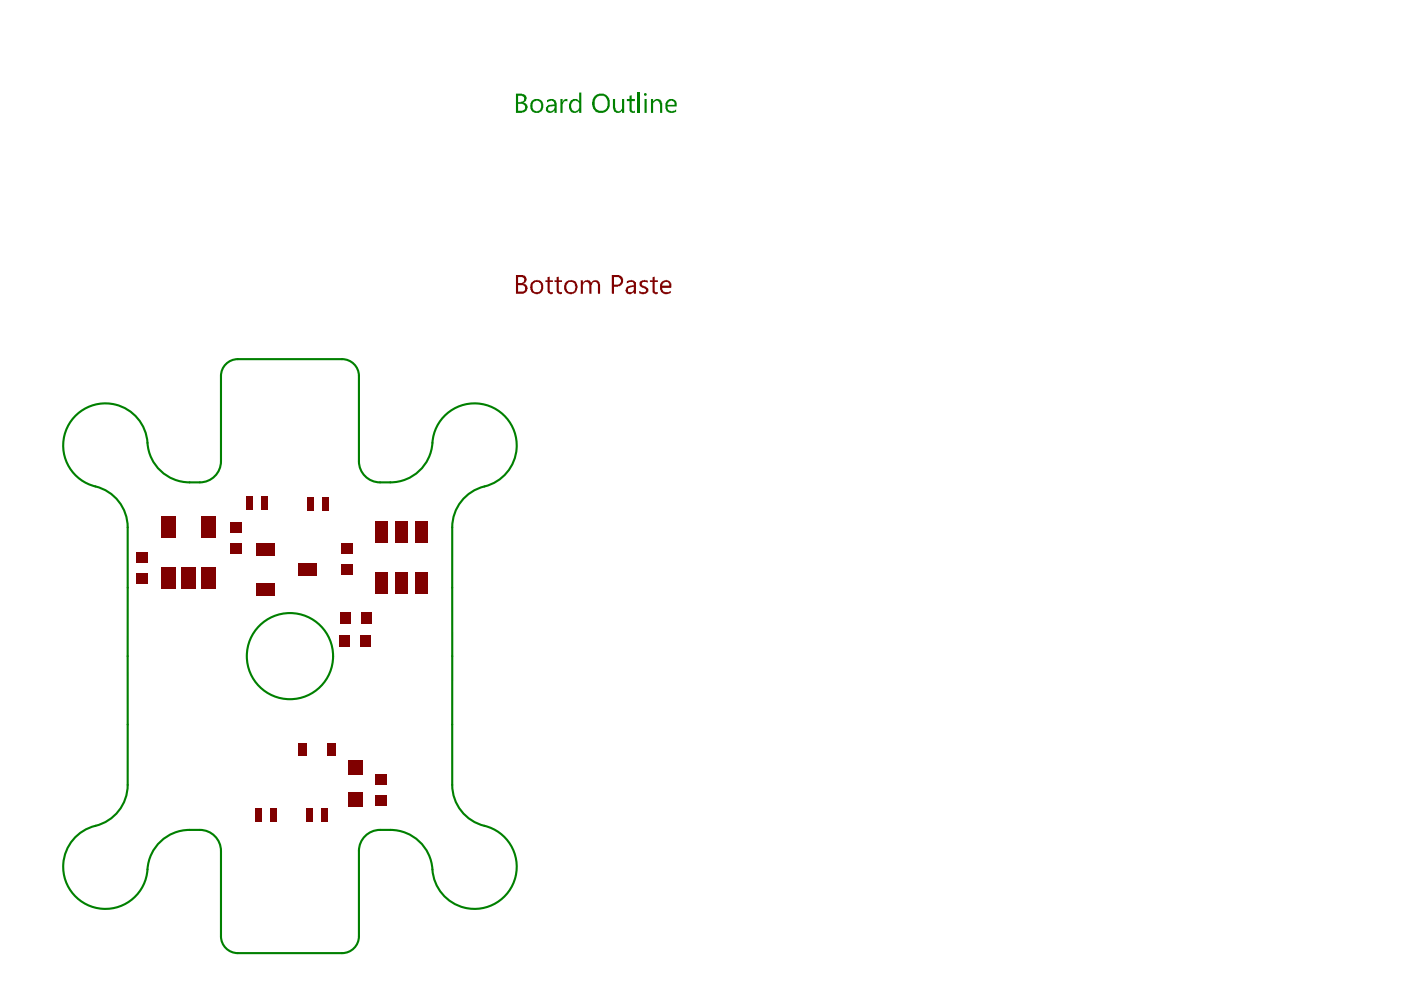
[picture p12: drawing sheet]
<svg xmlns="http://www.w3.org/2000/svg" width="297mm" height="210mm" viewBox="0 0 297 210" stroke-linecap="round" stroke-linejoin="round" font-family="sans-serif">
<path d="M46.9 79.7v18.1M50.4 76.1h22.1M76.1 79.7v18.1M27.1 111.8v54.6M40.2 102.3h2.2M80.6 102.3h2.2M95.9 111.8v54.6M40.2 176h2.2M80.6 176h2.2M46.9 180.4v18.1M76.1 180.4v18.1M50.4 202.1h22.1" fill="none" stroke="#008000" stroke-width=".45"/>
<g fill="#008000">
<path d="M118.8 21h.5v.7l.3-.6 .7-.1v.6a.69 .69 0 0 0-.7 0 .69 .69 0 0 0-.3 .6v1.7h-.5z"/>
<path d="M130 21h.4v1.8l.1 .1a.64 .64 0 0 0 .5 .7 .64 .64 0 0 0 .8-.5l.1-.1v-2h.4v2.9h-.4v-.4a1.05 1.05 0 0 1-1.3 .4 1.05 1.05 0 0 1-.6-1.1z"/>
<path d="M133.5 20.3l.4-.1v.8h.7v.4h-.7v1.6a.46 .46 0 0 0 .2 .5 .46 .46 0 0 0 .5 0v.4a.84 .84 0 0 1-1.1-.8v-1.7h-.6v-.4h.6z"/>
<path d="M135.2 19.6h.4v4.3h-.4z"/>
<path d="M138 21h.5v.6a1.02 1.02 0 0 1 1.2-.6 1.02 1.02 0 0 1 .7 1.1v1.8h-.5v-1.8l-.1-.1a.59 .59 0 0 0-.6-.7l-.4 .1-.3 .5v2h-.5z"/>
<path d="M109.8 20.3v1.4h.6v-.1a.63 .63 0 0 0 .7-.6 .63 .63 0 0 0-.6-.7zM109.8 22v1.5h.7a.75 .75 0 0 0 .8-.8 .75 .75 0 0 0-.9-.7zM109.4 19.9h1.2a1.02 1.02 0 0 1 1 1.3l-.6 .6h.1a.95 .95 0 0 1 .8 .8 .95 .95 0 0 1-.6 1l-.7 .3h-1.2z"/>
<path d="M113 21.7a1.57 1.57 0 0 0 .4 1.8 1.04 1.04 0 0 0 1.1-.2 1.04 1.04 0 0 0 .2-1.2 1 1 0 0 0-1.7-.4zM112.7 21.4a1.44 1.44 0 0 1 1.9-.2 1.44 1.44 0 0 1 .5 1.8v.3a1.43 1.43 0 0 1-1.9 .6 1.43 1.43 0 0 1-.7-1.8z"/>
<path d="M116.2 22.8a.59 .59 0 0 0 .3 .7 .59 .59 0 0 0 .7-.1l.4-.5v-.4l-1.1 .1zM116 21.2h.1a1.14 1.14 0 0 1 1.2-.2 1.14 1.14 0 0 1 .7 1v1.9h-.4v-.4a1.01 1.01 0 0 1-1 .4 1.01 1.01 0 0 1-.8-.6 .97 .97 0 0 1 .9-1.1l.9-.1a.78 .78 0 0 0-.8-.8l-.8 .4z"/>
<path d="M121 21.3h.1a1.12 1.12 0 0 1 1.7 .1v-1.8h.5v4.3h-.5v-.5a1.16 1.16 0 0 1-1.4 .5 1.16 1.16 0 0 1-.8-1.2v-.6zM121.2 21.8l-.1 .8a.87 .87 0 0 0 .7 .9 .87 .87 0 0 0 1-.6v-.3a.99 .99 0 0 0-.3-1.2h-.2a.6 .6 0 0 0-.9 .3z"/>
<path d="M126.3 20.8v.1a2.3 2.3 0 0 0 .2 2.4 1.47 1.47 0 0 0 1.7 0 1.47 1.47 0 0 0 .6-1.6v-.1a1.5 1.5 0 0 0-1-1.3h-.7zM126.1 20.3a1.99 1.99 0 0 1 3.1 .6 2.45 2.45 0 0 1-.7 2.8 1.97 1.97 0 0 1-2.2-.1 1.97 1.97 0 0 1-.8-1.9l.1-.6z"/>
<path d="M136.5 20.1a.32 .32 0 0 1 .6 0 .32 .32 0 0 1-.6 0zM136.7 21h.4v2.9h-.4z"/>
<path d="M141.8 21.6l-.3 .3v.3h1.5a.74 .74 0 0 0-.4-.8 .74 .74 0 0 0-.8 .2zM141.3 21.4a1.18 1.18 0 0 1 1.3-.4 1.18 1.18 0 0 1 .9 1.1v.5h-2v.1a.84 .84 0 0 0 1.2 .8h.3l.4-.2v.4a1.68 1.68 0 0 1-2.1-.2 2.38 2.38 0 0 1 0-2.1z"/>
</g>
<g fill="none" stroke="#008000" stroke-width=".45">
<path d="M50.4 76.1a3.6 3.6 0 0 0-3.5 3.6M72.5 76.1a3.6 3.6 0 0 1 3.6 3.6M46.9 97.8a4.5 4.5 0 0 1-4.5 4.5M76.1 97.8a4.5 4.5 0 0 0 4.5 4.5M40.2 102.3a9.1 9.1 0 0 1-9.1-9.4 8.9 8.9 0 0 0-14.9-4.9 8.9 8.9 0 0 0 4 15.1 8.9 8.9 0 0 1 6.9 8.7M82.8 102.3a8.9 8.9 0 0 0 8.9-8.4 8.9 8.9 0 0 1 8.6-8.4 8.9 8.9 0 0 1 9.2 7.7 8.9 8.9 0 0 1-6.8 9.9 8.9 8.9 0 0 0-6.8 8.7M27.1 166.4a9.2 9.2 0 0 1-7.9 9 8.9 8.9 0 0 0-2.2 15.6 8.9 8.9 0 0 0 14.3-6.7 8.9 8.9 0 0 1 8.9-8.3M42.4 176a4.5 4.5 0 0 1 4.5 4.4M80.6 176a4.5 4.5 0 0 0-4.5 4.4M95.9 166.4a8.9 8.9 0 0 0 6.8 8.7 8.9 8.9 0 0 1 6.8 9.9 8.9 8.9 0 0 1-9.2 7.7 8.9 8.9 0 0 1-8.6-8.4 8.9 8.9 0 0 0-8.9-8.3M46.9 198.5a3.6 3.6 0 0 0 3.5 3.6M76.1 198.5a3.6 3.6 0 0 1-3.6 3.6"/>
<circle cx="61.5" cy="139.1" r="9.1"/>
</g>
<g fill="#800000">
<path d="M116.1 58.8l.4-.2v.8h.7v.4h-.7v1.7a.42 .42 0 0 0 .2 .5 .42 .42 0 0 0 .5-.1v.4h-.1a.4 .4 0 0 1-.7-.1l-.3-.4v-2h-.5v-.4h.5z"/>
<path d="M118 58.8l.5-.2v.8h.7v.4h-.7v1.7a.42 .42 0 0 0 .1 .5 .42 .42 0 0 0 .6-.1v.4a.7 .7 0 0 1-.9-.1l-.3-.4v-2h-.4v-.4h.4z"/>
<path d="M123.1 59.4h.5v.5l.6-.5 .3-.1 .1 .1a.58 .58 0 0 1 .7 .6 1.06 1.06 0 0 1 1.8-.1l.1 2.4h-.4v-1.6a.69 .69 0 0 0-.3-.8 .69 .69 0 0 0-.9 .1l-.2 .5v1.8h-.4v-1.7a.7 .7 0 0 0-.8-.8 .7 .7 0 0 0-.6 .9v1.6h-.5z"/>
<path d="M135.6 59.8a1.7 1.7 0 0 1 1.7-.2v.4l-.2-.1a.6 .6 0 0 0-.7-.1 .6 .6 0 0 0-.3 .5l.2 .3a1.17 1.17 0 0 1 1.1 1.2 1.56 1.56 0 0 1-1.9 .4v-.5l.7 .2a.49 .49 0 0 0 .6 0 .49 .49 0 0 0 .1-.6l-.2-.2a1.01 1.01 0 0 1-1.1-1.2z"/>
<path d="M138.4 58.8l.4-.2v.8h.7v.4h-.7v1.7a.42 .42 0 0 0 .2 .5 .42 .42 0 0 0 .5-.1v.4l-.2 .1h-.4v-.1a.62 .62 0 0 1-.5-.8v-1.7h-.6v-.4h.6z"/>
<path d="M109.8 58.8v1.2h.6a.63 .63 0 0 0 .7-.4 .63 .63 0 0 0-.2-.7zM109.8 60.5v1.3h.7a.7 .7 0 0 0 .8-.7 .7 .7 0 0 0-.9-.6zM109.4 58.3h1.1a.94 .94 0 0 1 1.1 .7 .94 .94 0 0 1-.6 1.1v.1a.89 .89 0 0 1 .8 1.3l-.1 .3-.7 .5h-1.6z"/>
<path d="M113 60.1l-.1 .5a.99 .99 0 0 0 .9 1.3 .99 .99 0 0 0 .9-1.3 .97 .97 0 0 0-.7-.8 .97 .97 0 0 0-1 .3zM112.6 60l.1-.1a1.61 1.61 0 0 1 2.3 0 1.59 1.59 0 0 1 0 1.7 1.59 1.59 0 0 1-1.4 .8 1.58 1.58 0 0 1-1-2.3z"/>
<path d="M120.2 60.2v.1a1.08 1.08 0 0 0 .2 1.4 1.08 1.08 0 0 0 1.3 .1 1.36 1.36 0 0 0-.2-1.9l-.3-.1a.79 .79 0 0 0-1 .4zM119.8 59.9a1.49 1.49 0 0 1 2.2-.1 1.49 1.49 0 0 1 0 2.1v.2a1.51 1.51 0 0 1-1.8 0 1.51 1.51 0 0 1-.6-1.6z"/>
<path d="M130.2 58.8v1.5h.5a.77 .77 0 0 0 .9-.5 .77 .77 0 0 0-.4-.9v-.1zM129.7 58.3h1.2a1.2 1.2 0 0 1 1.2 1.1 1.2 1.2 0 0 1-1 1.3l-.9 .1v1.5h-.5z"/>
<path d="M133.1 61.3a.56 .56 0 0 0 .3 .7 .56 .56 0 0 0 .8-.3l.2-.2v-.7l-1 .2zM132.9 59.7l.1-.1a1.57 1.57 0 0 1 1.8 .3v2.4h-.4v-.5a.95 .95 0 0 1-1 .6 .95 .95 0 0 1-.8-.8l.1-.2a1.01 1.01 0 0 1 .9-.8l.8-.1a.68 .68 0 0 0-.5-.8 .68 .68 0 0 0-.8 .3l-.2 .1z"/>
<path d="M140.5 60.1l-.1 .5h1.5a.73 .73 0 0 0-.5-.8 .73 .73 0 0 0-.9 .3zM140.1 60a1.4 1.4 0 0 1 1.9-.3l.3 .4v.9h-1.9a.91 .91 0 0 0 .5 .9 .91 .91 0 0 0 1-.1l.3-.1a.81 .81 0 0 1-1 .7 1.55 1.55 0 0 1-1.1-2.3z"/>
</g>
<g fill="#800000">
<path d="M88 121.4h2.7v4.4h-2.7z" fill-rule="evenodd"/>
<path d="M83.7 121.4h2.7v4.4h-2.7z" fill-rule="evenodd"/>
<path d="M79.5 121.4h2.7v4.4h-2.7z" fill-rule="evenodd"/>
<path d="M79.5 110.6h2.7v4.5h-2.7z" fill-rule="evenodd"/>
<path d="M83.7 110.6h2.7v4.5h-2.7z" fill-rule="evenodd"/>
<path d="M88 110.6h2.7v4.5h-2.7z" fill-rule="evenodd"/>
<path d="M73.8 167.9h3.1v3.1h-3.1z" fill-rule="evenodd"/>
<path d="M73.8 161.2h3.1v3.1h-3.1z" fill-rule="evenodd"/>
<path d="M42.6 120.2h3.1v4.5h-3.1z" fill-rule="evenodd"/>
<path d="M38.3 120.2h3.2v4.5h-3.2z" fill-rule="evenodd"/>
<path d="M34.1 120.2h3.1v4.5h-3.1z" fill-rule="evenodd"/>
<path d="M34.1 109.5h3.1v4.5h-3.1z" fill-rule="evenodd"/>
<path d="M42.6 109.5h3.1v4.5h-3.1z" fill-rule="evenodd"/>
<path d="M48.7 115.1h2.5v2.2h-2.5z" fill-rule="evenodd"/>
<path d="M48.7 110.6h2.5v2.3h-2.5z" fill-rule="evenodd"/>
<path d="M55.3 105.2h1.4v2.8h-1.4z" fill-rule="evenodd"/>
<path d="M52.1 105.2h1.5v2.8h-1.5z" fill-rule="evenodd"/>
<path d="M65.2 105.4h1.4v2.8h-1.4z" fill-rule="evenodd"/>
<path d="M68.3 105.4h1.5v2.8h-1.5z" fill-rule="evenodd"/>
<path d="M57.2 171.4h1.4v2.8h-1.4z" fill-rule="evenodd"/>
<path d="M54 171.4h1.5v2.8h-1.5z" fill-rule="evenodd"/>
<path d="M64.9 171.3h1.4v2.8h-1.4z" fill-rule="evenodd"/>
<path d="M68 171.3h1.5v2.8h-1.5z" fill-rule="evenodd"/>
<path d="M72 134.6h2.2v2.5h-2.2z" fill-rule="evenodd"/>
<path d="M76.5 134.6h2.2v2.5h-2.2z" fill-rule="evenodd"/>
<path d="M72.1 129.9h2.2v2.4h-2.2z" fill-rule="evenodd"/>
<path d="M76.6 129.8h2.2v2.5h-2.2z" fill-rule="evenodd"/>
<path d="M79.5 168.7h2.4v2.2h-2.4z" fill-rule="evenodd"/>
<path d="M79.5 164.2h2.4v2.3h-2.4z" fill-rule="evenodd"/>
<path d="M69.4 157.6h1.8v2.7h-1.8z" fill-rule="evenodd"/>
<path d="M63.2 157.6h1.7v2.7h-1.7z" fill-rule="evenodd"/>
<path d="M72.4 119.6h2.5v2.2h-2.5z" fill-rule="evenodd"/>
<path d="M72.4 115.1h2.5v2.2h-2.5z" fill-rule="evenodd"/>
<path d="M28.9 117h2.5v2.2h-2.5z" fill-rule="evenodd"/>
<path d="M28.9 121.5h2.5v2.2h-2.5z" fill-rule="evenodd"/>
<path d="M63.2 119.4h4v2.6h-4z" fill-rule="evenodd"/>
<path d="M54.2 115.1h4v2.7h-4z" fill-rule="evenodd"/>
<path d="M54.2 123.6h4v2.7h-4z" fill-rule="evenodd"/>
</g>
</svg>
